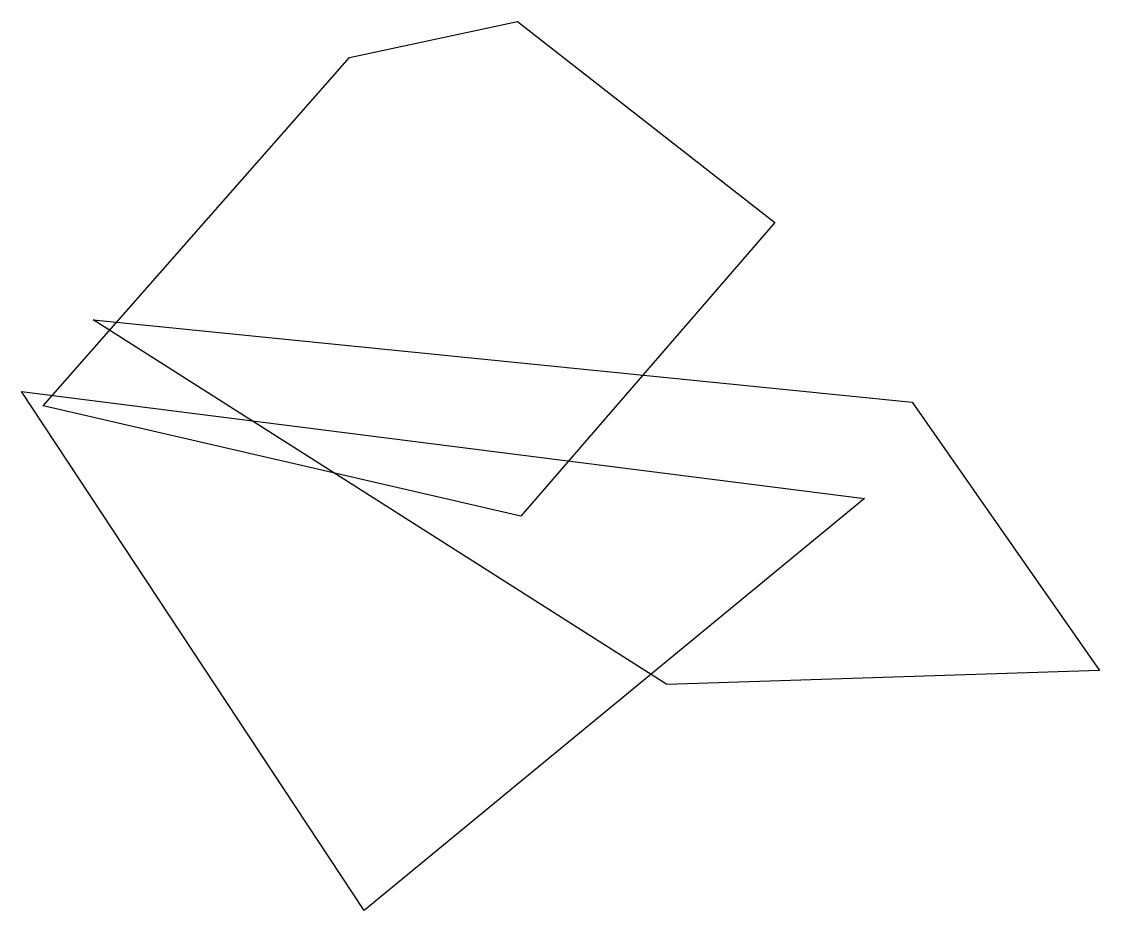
# Model space of a CAD drawing. Extents: x -1.25 to 1.45, y -0.99 to 1.24.
import ezdxf

# ---------------------------------------------------------------- set-up
doc = ezdxf.new("R2010")
doc.units = 0

msp = doc.modelspace()

# ---------------------------------------------------------------- linework, layer by layer
at = {"layer": 'OUTLINE_nt', "linetype": 'CONTINUOUS'}
msp.add_polyline3d([(0, 0, 0), (-1.1924, 0.2756, 0), (-0.4278, 1.1452, 0), (-0.0081, 1.2352, 0), (0.6347, 0.7331, 0), (0, 0, 0)], close=True, dxfattribs=at)
at = {"layer": 'OUTLINE_ot', "linetype": 'CONTINUOUS'}
msp.add_polyline3d([(0.3648, -0.4209, 0), (-1.0675, 0.4904, 0), (0.9782, 0.2846, 0), (1.4457, -0.3858, 0), (0.3648, -0.4209, 0)], close=True, dxfattribs=at)
at = {"layer": 'OUTLINE_q', "linetype": 'CONTINUOUS'}
msp.add_polyline3d([(-0.3911, -0.9852, 0), (-1.2468, 0.3114, 0), (0.8589, 0.0436, 0), (-0.3911, -0.9852, 0)], close=True, dxfattribs=at)

doc.saveas('drawing.dxf')
